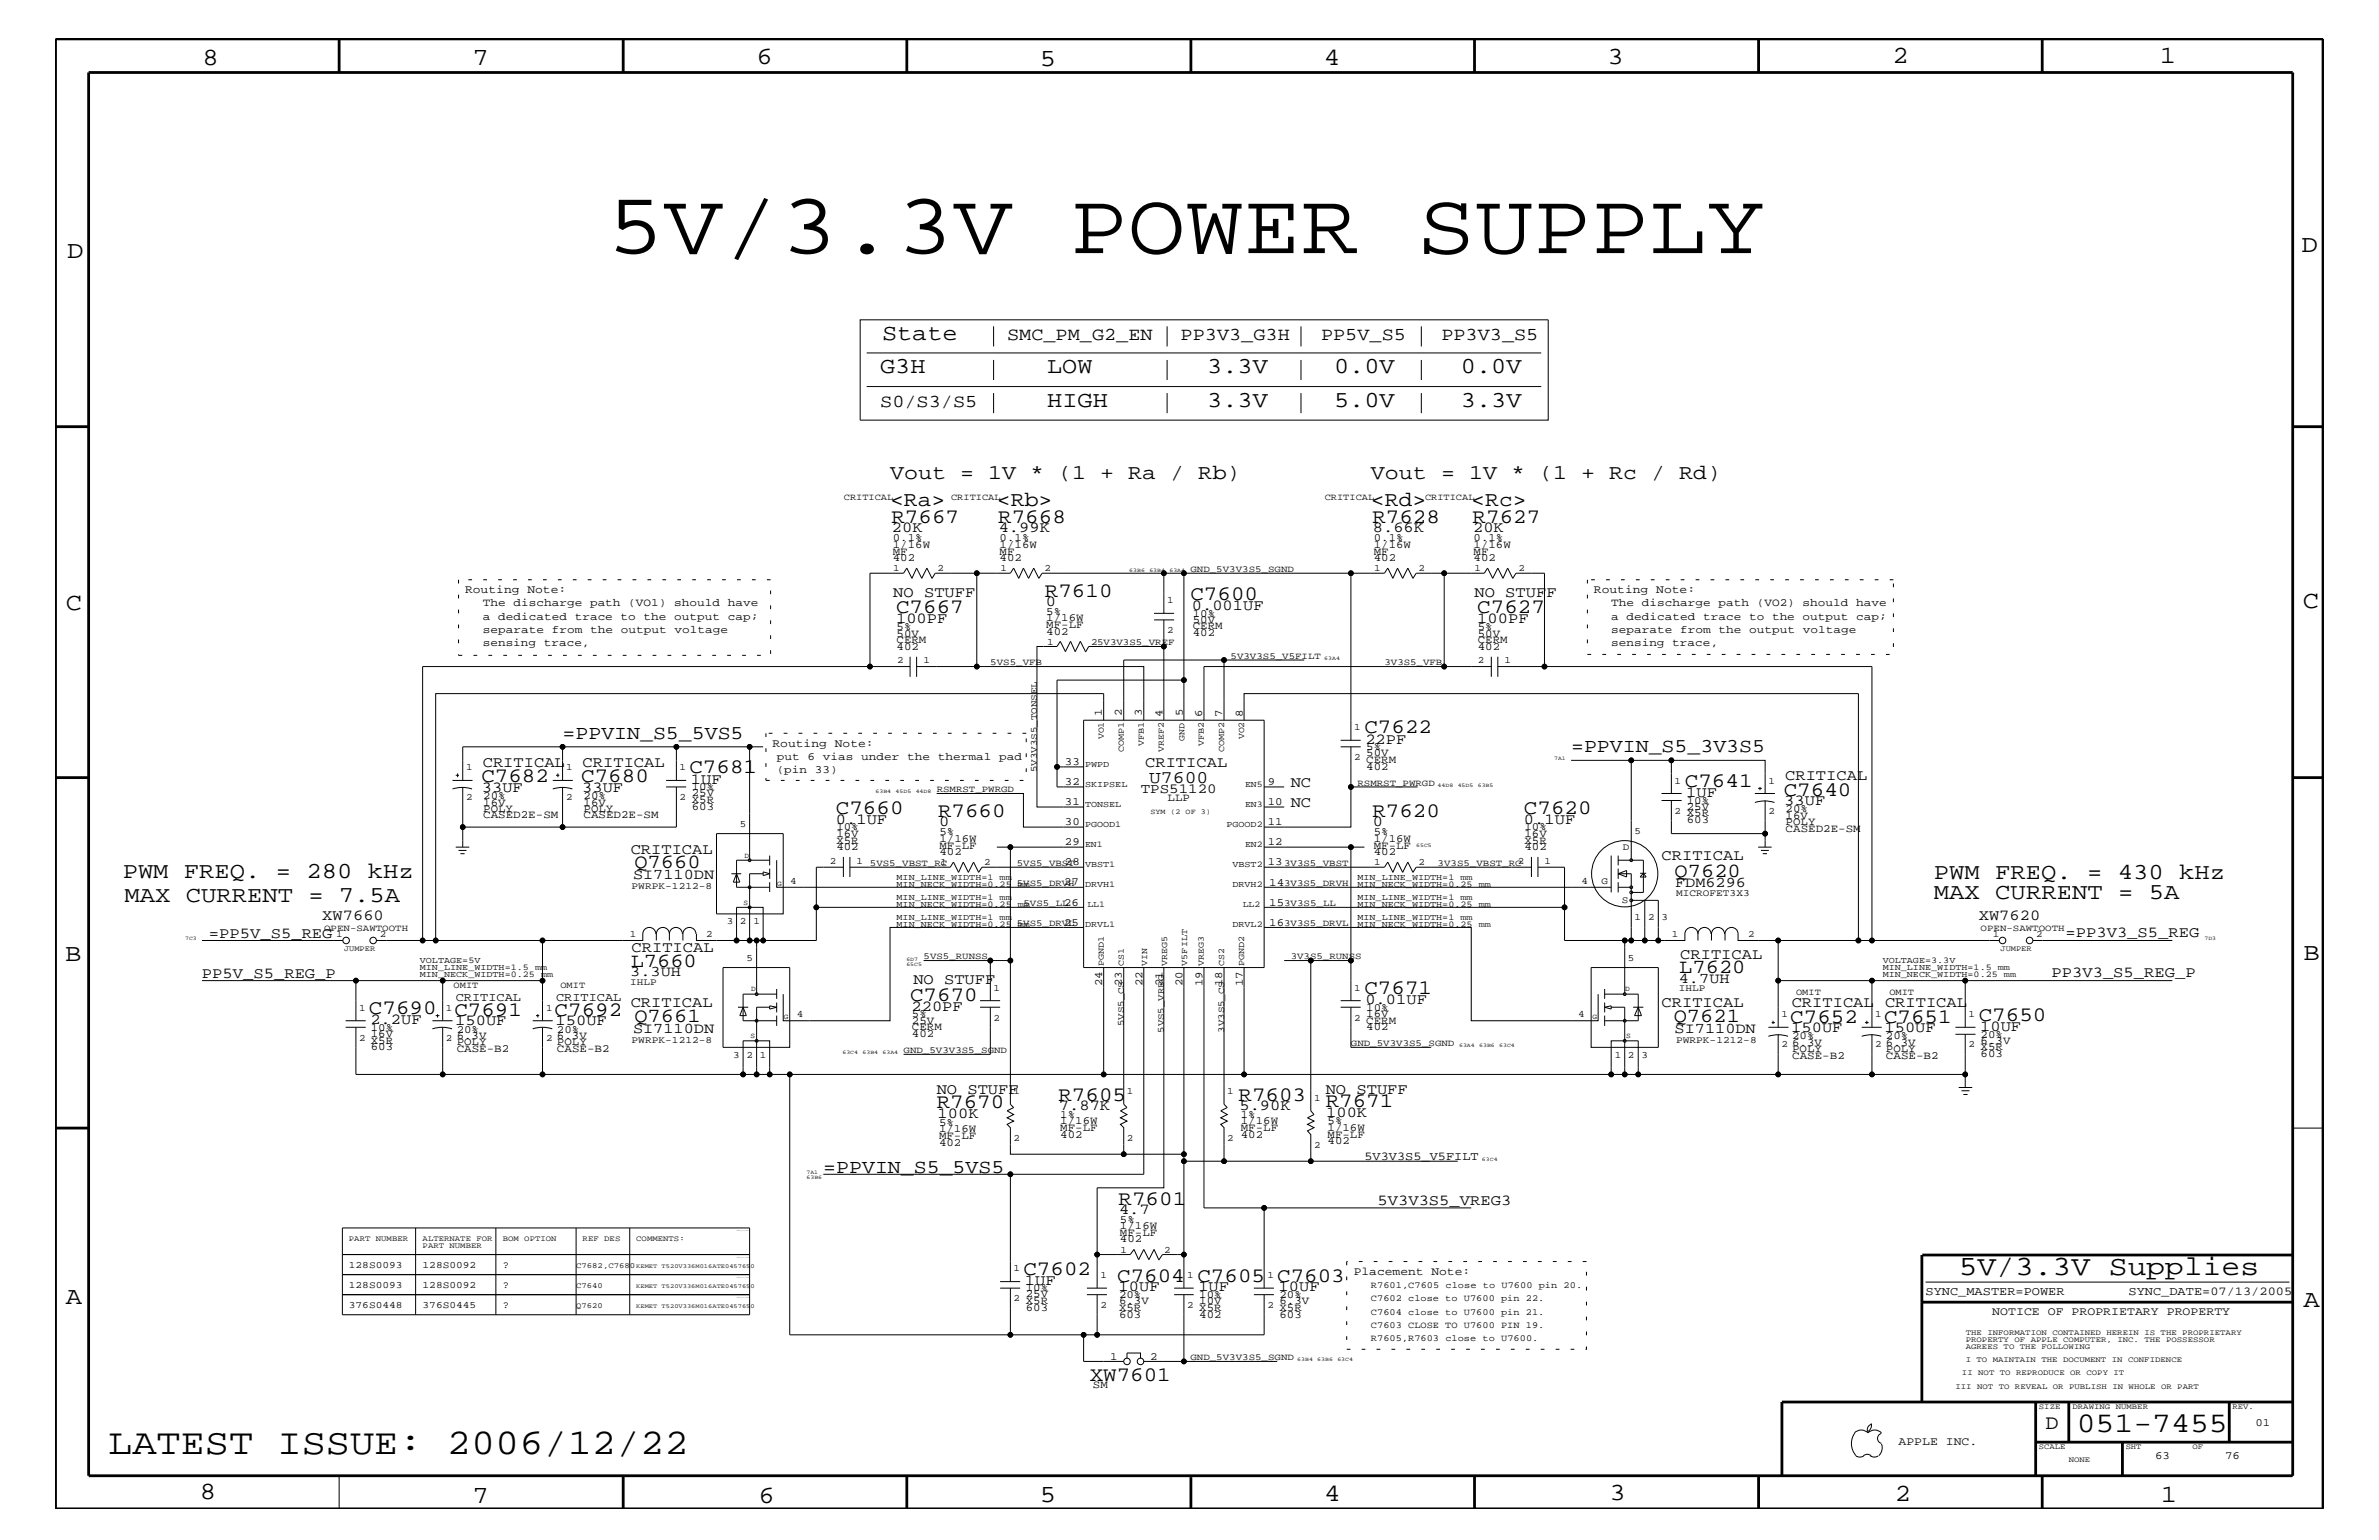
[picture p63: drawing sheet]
<svg xmlns="http://www.w3.org/2000/svg" width="432mm" height="279mm" viewBox="0 0 432 279" stroke-linecap="round" stroke-linejoin="round" font-family="sans-serif">
<defs><g id="words">
<text font-size="15.9" x="110.1" y="45.9">5V/3.3V POWER SUPPLY</text>
<text font-size="6.6" x="19.6" y="263.8">LATEST ISSUE: 2006/12/22</text>
<text font-size="5.2" x="376.9" y="259.9">051-7455</text>
<text font-size="5.1" x="355.5" y="231.3">5V/3.3V Supplies</text>
<g font-size="4.5">
<text x="36.7" y="11.7">8</text>
<text x="85.8" y="11.7">7</text>
<text x="137.3" y="11.5">6</text>
<text x="240.3" y="11.7">4</text>
<text x="291.8" y="11.5">3</text>
<text x="343.5" y="11.5">2</text>
<text x="392" y="11.5">1</text>
<text x="188.7" y="12.1">5</text>
<text x="12.2" y="46.8">D</text>
<text x="417.7" y="45.7">D</text>
<text x="11.9" y="110.6">C</text>
<text x="418" y="110.3">C</text>
<text x="11.9" y="174.3">B</text>
<text x="418.1" y="174.2">B</text>
<text x="11.9" y="236.7">A</text>
<text x="418.1" y="237.1">A</text>
<text x="36.2" y="271.9">8</text>
<text x="85.8" y="272.7">7</text>
<text x="137.7" y="272.7">6</text>
<text x="188.7" y="272.5">5</text>
<text x="240.4" y="272.3">4</text>
<text x="292.1" y="272.2">3</text>
<text x="343.9" y="272.3">2</text>
<text x="392.2" y="272.6">1</text>
</g>
<g font-size="4.1">
<text x="160.1" y="61.7">State</text>
<text x="159.8" y="67.7">G3H</text>
<text x="190.1" y="67.7">LOW</text>
<text x="219.1" y="67.7">3.3V</text>
<text x="242.1" y="67.7">0.0V</text>
<text x="265.2" y="67.7">0.0V</text>
<text x="190.1" y="73.8">HIGH</text>
<text x="219.1" y="73.8">3.3V</text>
<text x="242.1" y="73.8">5.0V</text>
<text x="265.2" y="73.8">3.3V</text>
<text x="22.3" y="159.4">PWM FREQ. = 280 kHz</text>
<text x="351" y="159.5">PWM FREQ. = 430 kHz</text>
<text x="22.6" y="163.7">MAX CURRENT = 7.5A</text>
<text x="351" y="163.2">MAX CURRENT = 5A</text>
</g>
<g font-size="3.8">
<text x="161.5" y="87">Vout = 1V * (1 + Ra / Rb)</text>
<text x="248.8" y="87">Vout = 1V * (1 + Rc / Rd)</text>
<text x="161.5" y="91.9">&lt;Ra&gt;</text>
<text x="180.9" y="91.9">&lt;Rb&gt;</text>
<text x="248.8" y="91.9">&lt;Rd&gt;</text>
<text x="267" y="91.9">&lt;Rc&gt;</text>
</g>
<g font-size="3.7">
<text x="161.8" y="94.9">R7667</text>
<text x="181.2" y="94.9">R7668</text>
<text x="249.1" y="94.9">R7628</text>
<text x="267.3" y="94.9">R7627</text>
<text x="162.6" y="111.3">C7667</text>
<text x="189.7" y="108.2">R7610</text>
<text x="216.1" y="108.8">C7600</text>
<text x="268.1" y="111.3">C7627</text>
<text x="247.6" y="133">C7622</text>
<text x="87.4" y="141.9">C7682</text>
<text x="105.5" y="141.9">C7680</text>
<text x="125.1" y="140.3">C7681</text>
<text x="305.8" y="142.8">C7641</text>
<text x="151.7" y="147.6">C7660</text>
<text x="170.3" y="148.2">R7660</text>
<text x="249.1" y="148.2">R7620</text>
<text x="276.6" y="147.6">C7620</text>
<text x="323.8" y="144.4">C7640</text>
<text x="67" y="184">C7690</text>
<text x="82.5" y="184.3">C7691</text>
<text x="100.7" y="184.3">C7692</text>
<text x="165.2" y="181.6">C7670</text>
<text x="247.6" y="180.4">C7671</text>
<text x="325" y="185.5">C7652</text>
<text x="342" y="185.5">C7651</text>
<text x="359.2" y="185.2">C7650</text>
<text x="170" y="201.1">R7670</text>
<text x="192.1" y="199.7">R7605</text>
<text x="224.8" y="199.7">R7603</text>
<text x="240.6" y="200.9">R7671</text>
<text x="203" y="218.6">R7601</text>
<text x="185.8" y="231.3">C7602</text>
<text x="202.8" y="232.5">C7604</text>
<text x="217.3" y="232.5">C7605</text>
<text x="231.8" y="232.5">C7603</text>
<text x="197.8" y="250.6">XW7601</text>
<text x="371.3" y="259.3">D</text>
</g>
<g font-size="3.6">
<text x="102.1" y="134.1">=PPVIN_S5_5VS5</text>
<text x="285.2" y="136.5">=PPVIN_S5_3V3S5</text>
<text x="115.1" y="157.4">Q7660</text>
<text x="304" y="159">Q7620</text>
<text x="114.5" y="175.4">L7660</text>
<text x="304.8" y="176.6">L7620</text>
<text x="115.1" y="185.4">Q7661</text>
<text x="303.8" y="185.4">Q7621</text>
<text x="149.4" y="212.9">=PPVIN_S5_5VS5</text>
</g>
<g font-size="3.3">
<text x="182.8" y="61.7">SMC_PM_G2_EN</text>
<text x="214.3" y="61.7">PP3V3_G3H</text>
<text x="239.8" y="61.7">PP5V_S5</text>
<text x="261.6" y="61.7">PP3V3_S5</text>
<text x="159.8" y="73.8">S0/S3/S5</text>
</g>
<text font-size="3.2" x="208.6" y="142">U7600</text>
<g font-size="2.8">
<text x="161.9" y="96.5">20K</text>
<text x="181.3" y="96.5">4.99K</text>
<text x="249.2" y="96.5">8.66K</text>
<text x="267.4" y="96.5">20K</text>
<text x="162.1" y="108.2">NO STUFF</text>
<text x="162.6" y="113.1">100PF</text>
<text x="189.8" y="109.9">0</text>
<text x="216.3" y="110.7">0.001UF</text>
<text x="267.6" y="108.2">NO STUFF</text>
<text x="268.1" y="113.1">100PF</text>
<text x="247.8" y="134.9">22PF</text>
<text x="87.5" y="143.6">33UF</text>
<text x="87.6" y="139.1">CRITICAL</text>
<text x="105.7" y="143.6">33UF</text>
<text x="105.7" y="139.1">CRITICAL</text>
<text x="125.4" y="142.2">1UF</text>
<text x="207.9" y="139.1">CRITICAL</text>
<text x="234.3" y="142.8">NC</text>
<text x="324" y="141.6">CRITICAL</text>
<text x="151.7" y="149.5">0.1UF</text>
<text x="170.4" y="149.9">0</text>
<text x="234.3" y="146.4">NC</text>
<text x="249.2" y="149.9">0</text>
<text x="276.6" y="149.5">0.1UF</text>
<text x="306.1" y="144.6">1UF</text>
<text x="323.8" y="146.1">33UF</text>
<text x="114.5" y="154.9">CRITICAL</text>
<text x="301.6" y="156.1">CRITICAL</text>
<text x="58.5" y="167">XW7660</text>
<text x="359.2" y="167">XW7620</text>
<text x="37.9" y="170.2">=PP5V_S5_REG</text>
<text x="114.6" y="172.7">CRITICAL</text>
<text x="305" y="173.9">CRITICAL</text>
<text x="374.9" y="170">=PP3V3_S5_REG</text>
<text x="36.7" y="177.4">PP5V_S5_REG_P</text>
<text x="165.8" y="178.5">NO STUFF</text>
<text x="372.4" y="177.3">PP3V3_S5_REG_P</text>
<text x="67.2" y="185.8">2.2UF</text>
<text x="114.5" y="182.7">CRITICAL</text>
<text x="165.4" y="183.4">220PF</text>
<text x="247.8" y="182.1">0.01UF</text>
<text x="301.6" y="182.7">CRITICAL</text>
<text x="325.2" y="182.7">CRITICAL</text>
<text x="342.1" y="182.7">CRITICAL</text>
<text x="82.6" y="186">150UF</text>
<text x="100.8" y="186">150UF</text>
<text x="325.1" y="187.2">150UF</text>
<text x="342.1" y="187.2">150UF</text>
<text x="359.4" y="187.1">10UF</text>
<text x="170" y="198.4">NO STUFF</text>
<text x="170.2" y="202.9">100K</text>
<text x="192.2" y="201.5">7.87K</text>
<text x="225" y="201.5">5.90K</text>
<text x="240.6" y="198.6">NO STUFF</text>
<text x="240.7" y="202.6">100K</text>
<text x="203.1" y="220.2">4.7</text>
<text x="250" y="218.6">5V3V3S5_VREG3</text>
<text x="186" y="233.1">1UF</text>
<text x="203" y="234.3">10UF</text>
<text x="217.5" y="234.3">1UF</text>
<text x="232.1" y="234.3">10UF</text>
</g>
<g font-size="2.7">
<text x="114.9" y="159.5">SI7110DN</text>
<text x="304" y="161">FDM6296</text>
<text x="114.4" y="177.1">3.3UH</text>
<text x="304.7" y="178.3">4.7UH</text>
<text x="114.9" y="187.5">SI7110DN</text>
<text x="304" y="187.5">SI7110DN</text>
</g>
<text font-size="2.5" x="207.1" y="143.9">TPS51120</text>
<g font-size="2.2">
<text x="82.7" y="181.6">CRITICAL</text>
<text x="100.9" y="181.6">CRITICAL</text>
<text x="247.6" y="210.4">5V3V3S5_V5FILT</text>
<text x="349.5" y="235">SYNC_MASTER=POWER</text>
<text x="386.3" y="235">SYNC_DATE=07/13/2005</text>
</g>
<g font-size="2.1">
<text x="84.4" y="107.6">Routing Note:</text>
<text x="289.3" y="107.6">Routing Note:</text>
<text x="140.2" y="135.5">Routing Note:</text>
<text x="245.7" y="231.3">Placement Note:</text>
<text x="361.6" y="238.6">NOTICE OF PROPRIETARY PROPERTY</text>
<text x="344.6" y="262.2">APPLE INC.</text>
</g>
<g font-size="2">
<text x="162.1" y="98.2">0.1%</text>
<text x="162.1" y="100.6">MF</text>
<text x="162.1" y="99.3">1/16W</text>
<text x="162.1" y="101.8">402</text>
<text x="181.4" y="98.2">0.1%</text>
<text x="181.4" y="100.6">MF</text>
<text x="181.4" y="99.3">1/16W</text>
<text x="181.4" y="101.8">402</text>
<text x="249.3" y="98.2">0.1%</text>
<text x="249.3" y="100.6">MF</text>
<text x="249.3" y="99.3">1/16W</text>
<text x="249.3" y="101.8">402</text>
<text x="267.5" y="98.2">0.1%</text>
<text x="267.5" y="100.6">MF</text>
<text x="267.5" y="99.3">1/16W</text>
<text x="267.5" y="101.8">402</text>
<text x="87.6" y="112.5">a dedicated trace to the output cap;</text>
<text x="87.6" y="110">The discharge path (VO1) should have</text>
<text x="189.9" y="113.9">MF-LF</text>
<text x="189.9" y="111.5">5%</text>
<text x="189.9" y="112.7">1/16W</text>
<text x="216.5" y="111.9">10%</text>
<text x="216.5" y="113">50V</text>
<text x="292.4" y="110">The discharge path (VO2) should have</text>
<text x="292.4" y="112.5">a dedicated trace to the output cap;</text>
<text x="87.6" y="117.3">sensing trace,</text>
<text x="87.6" y="114.9">separate from the output voltage</text>
<text x="162.7" y="116.7">CERM</text>
<text x="162.7" y="115.5">50V</text>
<text x="162.7" y="117.9">402</text>
<text x="162.7" y="114.3">5%</text>
<text x="189.9" y="115.2">402</text>
<text x="216.5" y="114.2">CERM</text>
<text x="216.5" y="115.3">402</text>
<text x="268.2" y="115.5">50V</text>
<text x="268.2" y="114.3">5%</text>
<text x="268.2" y="116.7">CERM</text>
<text x="268.2" y="117.9">402</text>
<text x="292.4" y="114.9">separate from the output voltage</text>
<text x="292.4" y="117.3">sensing trace,</text>
<text x="200" y="129.9" transform="rotate(-90 200 129.9)">1</text>
<text x="203.6" y="129.9" transform="rotate(-90 203.6 129.9)">2</text>
<text x="207.3" y="129.9" transform="rotate(-90 207.3 129.9)">3</text>
<text x="211" y="130.1" transform="rotate(-90 211 130.1)">4</text>
<text x="214.7" y="130" transform="rotate(-90 214.7 130)">5</text>
<text x="218.2" y="130.1" transform="rotate(-90 218.2 130.1)">6</text>
<text x="221.8" y="130.1" transform="rotate(-90 221.8 130.1)">7</text>
<text x="225.6" y="130.1" transform="rotate(-90 225.6 130.1)">8</text>
<text x="141" y="138">put 6 vias under the thermal pad</text>
<text x="248" y="136.1">5%</text>
<text x="248" y="137.2">50V</text>
<text x="125.6" y="143.4">10%</text>
<text x="141" y="140.3">(pin 33)</text>
<text x="193.3" y="142.4">32</text>
<text x="193.3" y="138.9">33</text>
<text x="230.1" y="142.4">9</text>
<text x="248" y="138.4">CERM</text>
<text x="248" y="139.6">402</text>
<text x="87.7" y="148.4">CASED2E-SM</text>
<text x="87.7" y="147.3">POLY</text>
<text x="87.7" y="146.2">16V</text>
<text x="87.7" y="145">20%</text>
<text x="105.9" y="148.4">CASED2E-SM</text>
<text x="105.9" y="147.3">POLY</text>
<text x="105.9" y="146.2">16V</text>
<text x="105.9" y="145">20%</text>
<text x="125.6" y="145.7">X5R</text>
<text x="125.6" y="144.5">25V</text>
<text x="125.6" y="146.9">603</text>
<text x="193.3" y="149.7">30</text>
<text x="193.3" y="146.1">31</text>
<text x="211.9" y="145.4">LLP</text>
<text x="230.1" y="149.7">11</text>
<text x="230.1" y="146.1">10</text>
<text x="306.2" y="145.8">10%</text>
<text x="306.2" y="148.1">X5R</text>
<text x="306.2" y="146.9">25V</text>
<text x="306.2" y="149.3">603</text>
<text x="324.1" y="149.7">POLY</text>
<text x="324.1" y="147.3">20%</text>
<text x="324.1" y="148.6">16V</text>
<text x="151.8" y="154.3">402</text>
<text x="151.8" y="153.1">X5R</text>
<text x="151.8" y="150.7">10%</text>
<text x="151.8" y="151.8">16V</text>
<text x="170.5" y="152.7">1/16W</text>
<text x="170.5" y="154">MF-LF</text>
<text x="170.5" y="151.5">5%</text>
<text x="170.5" y="155.1">402</text>
<text x="193.3" y="153.4">29</text>
<text x="230.1" y="153.4">12</text>
<text x="249.3" y="151.5">5%</text>
<text x="249.3" y="155.1">402</text>
<text x="249.3" y="152.7">1/16W</text>
<text x="249.3" y="154">MF-LF</text>
<text x="276.7" y="153.1">X5R</text>
<text x="276.7" y="154.3">402</text>
<text x="276.7" y="150.7">10%</text>
<text x="276.7" y="151.8">16V</text>
<text x="324.1" y="150.9">CASED2E-SM</text>
<text x="193.1" y="160.6">27</text>
<text x="193.3" y="157">28</text>
<text x="230.1" y="157">13</text>
<text x="230.4" y="160.7">14</text>
<text x="193.1" y="164.4">26</text>
<text x="230.4" y="164.4">15</text>
<text x="193.1" y="168">25</text>
<text x="230.4" y="168">16</text>
<text x="200.1" y="178.9" transform="rotate(-90 200.1 178.9)">24</text>
<text x="203.6" y="178.9" transform="rotate(-90 203.6 178.9)">23</text>
<text x="207.3" y="178.9" transform="rotate(-90 207.3 178.9)">22</text>
<text x="211" y="178.9" transform="rotate(-90 211 178.9)">21</text>
<text x="214.6" y="178.9" transform="rotate(-90 214.6 178.9)">20</text>
<text x="218.3" y="178.9" transform="rotate(-90 218.3 178.9)">19</text>
<text x="221.8" y="178.9" transform="rotate(-90 221.8 178.9)">18</text>
<text x="225.6" y="178.9" transform="rotate(-90 225.6 178.9)">17</text>
<text x="165.5" y="184.6">5%</text>
<text x="165.5" y="185.7">25V</text>
<text x="248" y="185.7">CERM</text>
<text x="248" y="184.5">16V</text>
<text x="248" y="183.4">10%</text>
<text x="67.3" y="187.1">10%</text>
<text x="67.3" y="188.1">16V</text>
<text x="67.3" y="190.5">603</text>
<text x="67.3" y="189.3">X5R</text>
<text x="82.9" y="190.9">CASE-B2</text>
<text x="82.9" y="189.7">POLY</text>
<text x="82.9" y="188.6">6.3V</text>
<text x="82.9" y="187.4">20%</text>
<text x="101.1" y="188.6">6.3V</text>
<text x="101.1" y="189.7">POLY</text>
<text x="101.1" y="187.4">20%</text>
<text x="101.1" y="190.9">CASE-B2</text>
<text x="165.5" y="186.9">CERM</text>
<text x="165.5" y="188.1">402</text>
<text x="248" y="186.9">402</text>
<text x="325.3" y="188.6">20%</text>
<text x="325.3" y="189.9">6.3V</text>
<text x="325.3" y="190.9">POLY</text>
<text x="342.3" y="188.6">20%</text>
<text x="342.3" y="190.9">POLY</text>
<text x="342.3" y="189.9">6.3V</text>
<text x="359.5" y="191.7">603</text>
<text x="359.5" y="190.5">X5R</text>
<text x="359.5" y="189.3">6.3V</text>
<text x="359.5" y="188.2">20%</text>
<text x="325.3" y="192.1">CASE-B2</text>
<text x="342.3" y="192.1">CASE-B2</text>
<text x="192.4" y="202.8">1%</text>
<text x="192.4" y="204">1/16W</text>
<text x="225.2" y="202.8">1%</text>
<text x="225.2" y="204">1/16W</text>
<text x="241" y="204">5%</text>
<text x="170.4" y="206.7">MF-LF</text>
<text x="170.4" y="205.4">1/16W</text>
<text x="170.4" y="204.2">5%</text>
<text x="170.4" y="207.9">402</text>
<text x="192.4" y="205.2">MF-LF</text>
<text x="192.4" y="206.4">402</text>
<text x="225.2" y="205.2">MF-LF</text>
<text x="225.2" y="206.4">402</text>
<text x="241" y="206.4">MF-LF</text>
<text x="241" y="205.2">1/16W</text>
<text x="241" y="207.6">402</text>
<text x="203.3" y="221.9">5%</text>
<text x="203.3" y="223">1/16W</text>
<text x="203.3" y="224.2">MF-LF</text>
<text x="203.3" y="225.4">402</text>
<text x="186.2" y="237.9">603</text>
<text x="186.2" y="236.6">X5R</text>
<text x="186.2" y="234.3">10%</text>
<text x="186.2" y="235.4">25V</text>
<text x="203.1" y="237.9">X5R</text>
<text x="203.1" y="239">603</text>
<text x="203.1" y="235.5">20%</text>
<text x="203.1" y="236.6">6.3V</text>
<text x="217.7" y="239">402</text>
<text x="217.7" y="235.5">10%</text>
<text x="217.7" y="236.6">10V</text>
<text x="217.7" y="237.9">X5R</text>
<text x="232.2" y="235.5">20%</text>
<text x="232.2" y="239">603</text>
<text x="232.2" y="237.9">X5R</text>
<text x="232.2" y="236.6">6.3V</text>
<text x="198.4" y="251.9">SM</text>
<text x="201.5" y="246.7">1</text>
<text x="208.8" y="246.7">2</text>
<text x="409.4" y="258.7">01</text>
<text x="391.2" y="264.7">63</text>
<text x="403.9" y="264.7">76</text>
</g>
<g font-size="1.8">
<text x="162.1" y="103.7">1</text>
<text x="170.2" y="103.7">2</text>
<text x="181.6" y="103.7">1</text>
<text x="189.6" y="103.7">2</text>
<text x="249.4" y="103.7">1</text>
<text x="257.5" y="103.7">2</text>
<text x="267.6" y="103.7">1</text>
<text x="275.6" y="103.7">2</text>
<text x="211.8" y="109.4">1</text>
<text x="190.1" y="117">1</text>
<text x="198" y="117">25V3V3S5_VREF</text>
<text x="211.8" y="114.9">2</text>
<text x="162.8" y="120.3">2</text>
<text x="167.6" y="120.3">1</text>
<text x="268.2" y="120.3">2</text>
<text x="273" y="120.3">1</text>
<text x="245.8" y="132.4">1</text>
<text x="245.8" y="138">2</text>
<text x="84.6" y="139.7">1</text>
<text x="102.8" y="139.7">1</text>
<text x="123.4" y="139.7">1</text>
<text x="304" y="142.2">1</text>
<text x="321" y="142.2">1</text>
<text x="84.6" y="145.2">2</text>
<text x="102.8" y="145.2">2</text>
<text x="123.4" y="145.2">2</text>
<text x="304" y="147.6">2</text>
<text x="321" y="147.6">2</text>
<text x="134.3" y="150.1">5</text>
<text x="294.6" y="154.2">D</text>
<text x="296.7" y="151.2">5</text>
<text x="114.6" y="161.3">PWRPK-1212-8</text>
<text x="143.4" y="160.4">4</text>
<text x="150.6" y="156.7">2</text>
<text x="155.4" y="156.7">1</text>
<text x="170.7" y="157">1</text>
<text x="178.6" y="157">2</text>
<text x="249.4" y="157">1</text>
<text x="257.5" y="157">2</text>
<text x="280.3" y="156.7">1</text>
<text x="287" y="160.4">4</text>
<text x="290.7" y="160.4">G</text>
<text x="131.9" y="167.7">3</text>
<text x="134.3" y="167.7">2</text>
<text x="136.7" y="167.7">1</text>
<text x="294.4" y="163.9">S</text>
<text x="296.7" y="167">1</text>
<text x="299.1" y="167">2</text>
<text x="301.6" y="167">3</text>
<text x="304.2" y="162.5">MICROFET3X3</text>
<text x="61" y="170">1</text>
<text x="68.9" y="170">2</text>
<text x="114.3" y="170">1</text>
<text x="128.2" y="170">2</text>
<text x="303.4" y="170">1</text>
<text x="317.3" y="170">2</text>
<text x="361.7" y="170">1</text>
<text x="369.6" y="170">2</text>
<text x="114.4" y="178.7">IHLP</text>
<text x="135.5" y="174.3">5</text>
<text x="180.3" y="179.8">1</text>
<text x="245.8" y="179.8">1</text>
<text x="295.5" y="174.3">5</text>
<text x="304.7" y="179.9">IHLP</text>
<text x="65.2" y="183.4">1</text>
<text x="80.9" y="183.4">1</text>
<text x="99.1" y="183.4">1</text>
<text x="144.6" y="184.6">4</text>
<text x="180.3" y="185.2">2</text>
<text x="245.8" y="185.2">2</text>
<text x="286.4" y="184.6">4</text>
<text x="323.3" y="184.6">1</text>
<text x="340.4" y="184.6">1</text>
<text x="357.3" y="184.6">1</text>
<text x="65.2" y="188.8">2</text>
<text x="80.9" y="188.8">2</text>
<text x="99.1" y="188.8">2</text>
<text x="114.6" y="189.2">PWRPK-1212-8</text>
<text x="133.1" y="191.9">3</text>
<text x="135.5" y="191.9">2</text>
<text x="137.9" y="191.9">1</text>
<text x="293.1" y="191.9">1 2</text>
<text x="297.9" y="191.9">3</text>
<text x="304.2" y="189.2">PWRPK-1212-8</text>
<text x="323.3" y="190">2</text>
<text x="340.4" y="190">2</text>
<text x="357.3" y="190">2</text>
<text x="184" y="198.6">1</text>
<text x="204.6" y="198.6">1</text>
<text x="222.8" y="198.6">1</text>
<text x="238.5" y="199.8">1</text>
<text x="184" y="207">2</text>
<text x="204.6" y="207">2</text>
<text x="222.8" y="207">2</text>
<text x="238.5" y="208.2">2</text>
<text x="203.4" y="227.3">1</text>
<text x="211.3" y="227.3">2</text>
<text x="63.3" y="230.1">128S0093</text>
<text x="63.3" y="233.7">128S0093</text>
<text x="76.7" y="230.1">128S0092</text>
<text x="76.7" y="233.7">128S0092</text>
<text x="91.3" y="230.1">?</text>
<text x="91.3" y="233.7">?</text>
<text x="184" y="230.7">1</text>
<text x="199.7" y="231.8">1</text>
<text x="215.5" y="231.8">1</text>
<text x="230" y="231.8">1</text>
<text x="63.3" y="237.3">376S0448</text>
<text x="76.7" y="237.3">376S0445</text>
<text x="91.3" y="237.3">?</text>
<text x="184" y="236.1">2</text>
<text x="199.7" y="237.3">2</text>
<text x="215.5" y="237.3">2</text>
<text x="230" y="237.3">2</text>
</g>
<g font-size="1.7">
<text x="153.2" y="90.7">CRITICAL</text>
<text x="172.6" y="90.7">CRITICAL</text>
<text x="240.5" y="90.7">CRITICAL</text>
<text x="258.7" y="90.7">CRITICAL</text>
<text x="216.1" y="103.7">GND_5V3V3S5_SGND</text>
<text x="223.4" y="119.5">5V3V3S5_V5FILT</text>
<text x="179.7" y="120.7">5VS5_VFB</text>
<text x="251.3" y="120.7">3V3S5_VFB</text>
<text x="170" y="143.7">RSMRST_PWRGD</text>
<text x="188.2" y="140.1" transform="rotate(-90 188.2 140.1)">5V3V3S5_TONSEL</text>
<text x="246.4" y="142.5">RSMRST_PWRGD</text>
<text x="157.9" y="157.1">5VS5_VBST_RC</text>
<text x="184.6" y="160.7">5VS5_DRVH</text>
<text x="184.6" y="157.1">5VS5_VBST</text>
<text x="233.1" y="157.1">3V3S5_VBST</text>
<text x="233.1" y="160.7">3V3S5_DRVH</text>
<text x="260.9" y="157.1">3V3S5_VBST_RC2</text>
<text x="185.8" y="164.4">5VS5_LL</text>
<text x="233.1" y="164.4">3V3S5_LL</text>
<text x="58.8" y="168.9">OPEN-SAWTOOTH</text>
<text x="184.6" y="168">5VS5_DRVL</text>
<text x="233.1" y="168">3V3S5_DRVL</text>
<text x="359.5" y="168.9">OPEN-SAWTOOTH</text>
<text x="82.3" y="179.3">OMIT</text>
<text x="101.7" y="179.3">OMIT</text>
<text x="167.6" y="174">5VS5_RUNSS</text>
<text x="234.3" y="174">3V3S5_RUNSS</text>
<text x="326" y="180.5">OMIT</text>
<text x="342.9" y="180.5">OMIT</text>
<text x="164" y="191">GND_5V3V3S5_SGND</text>
<text x="204" y="186.2" transform="rotate(-90 204 186.2)">5VS5_CS</text>
<text x="211.2" y="187.4" transform="rotate(-90 211.2 187.4)">5VS5_VREG</text>
<text x="222.2" y="187.4" transform="rotate(-90 222.2 187.4)">3V3S5_CS</text>
<text x="245.2" y="189.9">GND_5V3V3S5_SGND</text>
<text x="248.8" y="233.7">R7601,C7605 close to U7600 pin 20.</text>
<text x="248.8" y="236.1">C7602 close to U7600 pin 22.</text>
<text x="248.8" y="238.5">C7604 close to U7600 pin 21.</text>
<text x="248.8" y="241">C7603 CLOSE TO U7600 PIN 19.</text>
<text x="248.8" y="243.4">R7605,R7603 close to U7600.</text>
<text x="216.1" y="246.7">GND_5V3V3S5_SGND</text>
</g>
<g font-size="1.6">
<text x="200.3" y="134.1" transform="rotate(-90 200.3 134.1)">VO1</text>
<text x="204" y="136.4" transform="rotate(-90 204 136.4)">COMP1</text>
<text x="207.6" y="135.3" transform="rotate(-90 207.6 135.3)">VFB1</text>
<text x="211.2" y="136.4" transform="rotate(-90 211.2 136.4)">VREF2</text>
<text x="215" y="134.4" transform="rotate(-90 215 134.4)">GND</text>
<text x="218.5" y="135.3" transform="rotate(-90 218.5 135.3)">VFB2</text>
<text x="222.2" y="136.4" transform="rotate(-90 222.2 136.4)">COMP2</text>
<text x="225.8" y="134.1" transform="rotate(-90 225.8 134.1)">VO2</text>
<text x="196.9" y="142.8">SKIPSEL</text>
<text x="196.9" y="139.1">PWPD</text>
<text x="226" y="142.8">EN5</text>
<text x="196.9" y="146.4">TONSEL</text>
<text x="226" y="146.4">EN3</text>
<text x="196.9" y="153.7">EN1</text>
<text x="196.9" y="150.1">PGOOD1</text>
<text x="222.6" y="150.1">PGOOD2</text>
<text x="226" y="153.7">EN2</text>
<text x="162.7" y="161">MIN_NECK_WIDTH=0.25 mm</text>
<text x="162.7" y="159.7">MIN_LINE_WIDTH=1 mm</text>
<text x="196.9" y="161">DRVH1</text>
<text x="196.9" y="157.3">VBST1</text>
<text x="223.7" y="161">DRVH2</text>
<text x="223.7" y="157.3">VBST2</text>
<text x="246.4" y="159.7">MIN_LINE_WIDTH=1 mm</text>
<text x="246.4" y="161">MIN_NECK_WIDTH=0.25 mm</text>
<text x="162.7" y="167">MIN_LINE_WIDTH=1 mm</text>
<text x="162.7" y="164.6">MIN_NECK_WIDTH=0.25 mm</text>
<text x="162.7" y="163.4">MIN_LINE_WIDTH=1 mm</text>
<text x="197.4" y="164.6">LL1</text>
<text x="225.6" y="164.6">LL2</text>
<text x="246.4" y="164.6">MIN_NECK_WIDTH=0.25 mm</text>
<text x="246.4" y="163.4">MIN_LINE_WIDTH=1 mm</text>
<text x="246.4" y="167">MIN_LINE_WIDTH=1 mm</text>
<text x="162.7" y="168.3">MIN_NECK_WIDTH=0.25 mm</text>
<text x="196.9" y="168.3">DRVL1</text>
<text x="223.7" y="168.3">DRVL2</text>
<text x="246.4" y="168.3">MIN_NECK_WIDTH=0.25 mm</text>
<text x="76.2" y="176">MIN_LINE_WIDTH=1.5 mm</text>
<text x="76.2" y="174.8">VOLTAGE=5V</text>
<text x="76.2" y="177.2">MIN_NECK_WIDTH=0.25 mm</text>
<text x="200.3" y="175.3" transform="rotate(-90 200.3 175.3)">PGND1</text>
<text x="204" y="175.3" transform="rotate(-90 204 175.3)">CS1</text>
<text x="208.2" y="175.2" transform="rotate(-90 208.2 175.2)">VIN</text>
<text x="211.8" y="175.3" transform="rotate(-90 211.8 175.3)">VREG5</text>
<text x="215.5" y="175.2" transform="rotate(-90 215.5 175.2)">V5FILT</text>
<text x="218.5" y="175.3" transform="rotate(-90 218.5 175.3)">VREG3</text>
<text x="222.2" y="175.3" transform="rotate(-90 222.2 175.3)">CS2</text>
<text x="225.8" y="175.3" transform="rotate(-90 225.8 175.3)">PGND2</text>
<text x="341.7" y="177.2">MIN_NECK_WIDTH=0.25 mm</text>
<text x="341.7" y="176">MIN_LINE_WIDTH=1.5 mm</text>
<text x="341.7" y="174.8">VOLTAGE=3.3V</text>
</g>
<g font-size="1.4">
<text x="208.8" y="147.6">SYM (2 OF 3)</text>
<text x="135.1" y="155.6">D</text>
<text x="141.1" y="160.7">G</text>
<text x="135" y="164.1">S</text>
<text x="62.4" y="172.6">JUMPER</text>
<text x="363.1" y="172.6">JUMPER</text>
<text x="136.3" y="179.9">D</text>
<text x="295" y="179.9">D</text>
<text x="142.2" y="184.9">G</text>
<text x="289.1" y="184.9">G</text>
<text x="136.2" y="188.3">S</text>
<text x="295.1" y="188.3">S</text>
<text x="63.3" y="225.2">PART NUMBER</text>
<text x="76.7" y="226.4">PART NUMBER</text>
<text x="76.7" y="225.2">ALTERNATE FOR</text>
<text x="91.3" y="225.2">BOM OPTION</text>
<text x="105.7" y="225.2">REF DES</text>
<text x="115.5" y="225.2">COMMENTS:</text>
<text x="104.6" y="230.1">C7682,C7680</text>
<text x="104.6" y="233.7">C7640</text>
<text x="104.6" y="237.3">Q7620</text>
<text x="356.8" y="242.3">THE INFORMATION CONTAINED HEREIN IS THE PROPRIETARY</text>
<text x="356.8" y="243.5">PROPERTY OF APPLE COMPUTER, INC. THE POSSESSOR</text>
<text x="356.8" y="244.7">AGREES TO THE FOLLOWING</text>
<text x="354.9" y="252">III NOT TO REVEAL OR PUBLISH IN WHOLE OR PART</text>
<text x="356.1" y="249.5">II NOT TO REPRODUCE OR COPY IT</text>
<text x="356.8" y="247.1">I TO MAINTAIN THE DOCUMENT IN CONFIDENCE</text>
<text x="370.1" y="255.6">SIZE</text>
<text x="376.2" y="255.6">DRAWING NUMBER</text>
<text x="405.2" y="255.6">REV.</text>
<text x="370.1" y="262.9">SCALE</text>
<text x="385.8" y="262.9">SHT</text>
<text x="397.9" y="262.9">OF</text>
<text x="375.5" y="265.3">NONE</text>
</g>
<g font-size="1.1">
<text x="115.5" y="230.1">KEMET T520V336M016ATE0457650</text>
<text x="115.5" y="233.7">KEMET T520V336M016ATE0457650</text>
<text x="115.5" y="237.3">KEMET T520V336M016ATE0457650</text>
</g>
<g font-size="1">
<text x="205" y="103.7">63B6</text>
<text x="208.6" y="103.7">63B4</text>
<text x="212.3" y="103.7">63A4</text>
<text x="240.4" y="119.7">63A4</text>
<text x="282.1" y="138">7A1</text>
<text x="158.9" y="144">63B4</text>
<text x="162.6" y="144">45D5</text>
<text x="166.2" y="144">44D8</text>
<text x="260.9" y="142.8">44D8</text>
<text x="264.6" y="142.8">45D5</text>
<text x="268.2" y="142.8">63B5</text>
<text x="257" y="153.7">65C5</text>
<text x="33.6" y="170.6">7C3</text>
<text x="400.1" y="170.6">7D3</text>
<text x="164.5" y="175.2">65C5</text>
<text x="164.5" y="174.3">6D7</text>
<text x="152.9" y="191.3">63C4</text>
<text x="156.5" y="191.3">63B4</text>
<text x="160.2" y="191.3">63A4</text>
<text x="264.8" y="190">63A4</text>
<text x="268.5" y="190">63B6</text>
<text x="272.1" y="190">63C4</text>
<text x="146.4" y="214">63B6</text>
<text x="146.4" y="213">7A1</text>
<text x="269" y="210.7">63C4</text>
<text x="235.5" y="247">63B4</text>
<text x="239.1" y="247">63B6</text>
<text x="242.7" y="247">63C4</text>
</g>
</g></defs>
<g fill="none" stroke="#000" stroke-width=".18">
<path d="M156.1 58h124.9v18.2h-124.9zM180.3 59.2v3.7M211.8 59.2v3.7M236.1 59.2v3.7M258 59.2v3.7M157.3 64h122.4M157.3 70.1h122.4M180.3 65.3v3.6M180.3 71.3v3.7M211.8 65.3v3.6M211.8 71.3v3.7M236.1 65.3v3.6"/>
<path d="M236.1 71.3v3.7M258 65.3v3.6M258 71.3v3.7M165.2 119.2v3.6M166.4 119.2v3.6M177.3 104v16.9h-10.9M197 118.2l-.9-1.8-.9 1.8-.9-1.8-.9 1.8-1-1.8-.5 .9h-3.7v29.1h8.5M209.5 112.5h3.6M209.5 111.3h3.6M211.2 104v7.3M211.2 112.5v18.2M211.2 117.3h-13.6l-.6 1"/>
<path d="M214.9 104v19.4M222.2 119.7h14.5M245.2 104h-56.1l-.5 .9-1-1.8-.9 1.8-.9-1.8-.9 1.8-.9-1.8-.6 .9h-13.6l-.6 .9-1-1.8-.9 1.8-.9-1.8-.9 1.8-.9-1.8-.6 .9h-6.1v16.9h7.3M262.1 104v16.9M270.7 119.2v3.6M271.9 119.2v3.6M102.1 135.5h-18.1v6.1M122.8 135.5h-20.7v6.1M136.1 135.5h-13.3v6.1M138.5 135.5h-2.4v20.6M157.9 120.9h-81.2v49.7h2.4M177.3 120.9h30.3v9.8"/>
<path d="M191.9 139.1v3.7h4.8M196.7 130.7h32.7v44.8h-32.7zM200.3 130.7v-4.9h-121.2v44.8h19.4M204 130.7v-11h18.2v11M214.9 130.7v-7.3h-23v15.7h4.8M225.8 130.7v-4.9h111.5v44.8h25.6M243.3 135.5h3.7M243.3 134.3h3.7M245.2 135.5v7.3h12.1M270.7 120.9h-52.2v9.8M271.9 120.9h67.9v49.7M280.3 120.9v-16.9h-5.1l-.6 .9-1-1.8-.8 1.8-.9-1.8-1 1.8-.9-1.8-.6 .9h-12.4l-.5 .9-1-1.8-.9 1.8-.9-1.8-.9 1.8-.9-1.8-.6 .9h-6.1v30.3"/>
<path d="M285.2 138h10.9v18.1M296.1 138h7.3M82.1 143.1a5.8 5.8 0 0 1 3.6 0M82.1 141.6h3.7M82.7 153.7h2.5M82.7 140.7h.6M83.1 140.3v.7M83.2 154.3h1.5M83.6 154.9h.7M84 142.8v10.9M100.3 143.1a5.8 5.8 0 0 1 3.6 0M100.3 141.6h3.7"/>
<path d="M100.9 140.7h.6M101.3 140.3v.7M102.1 142.8v7.3M120.9 142.8h3.6M120.9 141.6h3.6M122.8 142.8v7.3h-38.8M130 151.2h12.2v14.6h-12.2zM132.8 158.5h1.7M133.7 158.5l.6 1.5h-1.2zM138.5 158.5h-2.4v12.1h1.2M138.5 158.2l1.2 .3-1.2 .4zM139.7 156.1h-6v4.9h6"/>
<path d="M139.7 155.2v1.8M139.7 157.6v1.9M141 156.1v4.9h55.7M153.1 157.3h-4.9v13.3h-9.7M153.1 155.5v3.6M154.3 157.3h18.2l.6-.9 .9 1.9 .8-1.9 1 1.9 .9-1.9 .9 1.9 .6-1h18.5M154.3 155.5v3.6M170 144h15.8v6.1h10.9M180.9 153.7h15.8M183.4 153.7v46.6l.6 .6-1.2 .6 1.2 .7-1.2 .6 1.2 .6-1.2 .6 .6 .6v4.8h20.6M229.4 157.3h21.9l.6-.9 .9 1.9 .9-1.9 .9 1.9 .9-1.9 1 1.9 .5-1h21M229.4 153.7h18.3"/>
<path d="M229.4 146.4h3.7M229.4 142.8h3.7M245.2 142.8v7.3h-15.8M245.2 153.7v27.9M278 155.5v3.6M279.1 155.5v3.6M279.1 157.3h4.9v7.3M292.4 155.2v6.7M293.7 158.5h2.4v12.1h2.4M293.7 156.1h4.6v5.8h-2.2M293.7 158.5l1.5-.6v1.2zM293.7 155.2v1.8"/>
<path d="M293.7 157.6v1.9M297.7 158.4h1.1M298.3 158.4l.5 .7h-1.1zM301.6 144h3.6M301.6 145.2h3.6M303.4 145.2v6h17v2.5M303.4 144v-6h17v6M318.5 145.6a5.8 5.8 0 0 1 3.6 0M318.5 144h3.7M319.1 153.7h2.5M319.1 143h.7M319.4 142.8v.6"/>
<path d="M319.6 154.3h1.5M320 154.9h.7M320.4 145.2v6M36.7 170.6h25.5M36.7 177.9h27.9M68.3 170.6h8.4M80.3 177.9h18.2v7.3M98.5 170.6v7.3M119 169.4a1.19 1.19 0 0 0-1.1-1.1 1.19 1.19 0 0 0-1.2 1.1v1.2h-18.2M121.5 169.4a1.19 1.19 0 0 1 1.2-1.1 1.19 1.19 0 0 1 1.2 1.1M121.5 169.4a1.19 1.19 0 0 0-1.2-1.1 1.19 1.19 0 0 0-1.2 1.1v1.2M121.5 169.4v1.2"/>
<path d="M126.3 169.4a1.19 1.19 0 0 0-1.2-1.1 1.19 1.19 0 0 0-1.1 1.1v1.2M126.4 169.4v1.2h9.7M131.2 175.5h12.1v14.5h-12.1zM133.7 170.6v-6h4.8v6M138.5 170.6h-1.2v9.8M139.7 160v1.8M141 179.4v1.8M148.2 164.6h48.5M167.6 174.3h12.1M183.4 174.3h-3.7v7.3M196.7 168.3h-35.2v16.9h-19.3v-4.8M200.3 175.5v19.4"/>
<path d="M204 175.5v24.8l.6 .6-1.2 .6 1.2 .7-1.2 .6 1.2 .6-1.2 .6 .6 .6v4.8h10.9M207.6 175.5v37.5h-24.2v19.5M211.2 175.5v40h-12.1v12.1h6l.7-.9 .9 1.8 .9-1.8 .9 1.8 1-1.8 .8 1.8M214.9 175.5v35.2M218.5 175.5v43.6h10.9v14.6M222.2 175.5v24.8l.6 .6-1.2 .6 1.2 .7-1.2 .6 1.2 .6-1.2 .6 .6 .6v6.1h15.7M225.8 175.5v19.4h-25.5M229.4 168.3h37.6v16.9h23.1v-4.8M229.4 164.6h54.6v6h10.9M229.4 161h63M233.1 174.3h12.1M237.9 174.3v27.2l.6 .7-1.2 .6 1.2 .6-1.2 .6 1.2 .6-1.2 .6 .6 .7v4.8"/>
<path d="M288.8 175.5h12.2v14.5h-12.2zM291.3 179.4v1.8M293.7 161h2.4M293.7 160v1.9M296.1 163.4h4.9v7.2h4.8v-1.2a1.19 1.19 0 0 1 1.2-1.1 1.19 1.19 0 0 1 1.2 1.1M296.1 170.6h-1.2v9.8M298.5 163.4v7.2h2.5M308.2 169.4a1.19 1.19 0 0 1 1.2-1.1 1.19 1.19 0 0 1 1.2 1.1M308.2 169.4v1.2M313 169.4a1.19 1.19 0 0 0-1.2-1.1 1.19 1.19 0 0 0-1.2 1.1v1.2M313.1 170.6v-1.2a1.19 1.19 0 0 1 1.2-1.1 1.19 1.19 0 0 1 1.2 1.1v1.2h7.2v7.3M322.7 170.6h14.6"/>
<path d="M339.8 177.9h-17.1v8.5M356.7 177.9h-16.9v8.5M369 170.6h25.3M394.3 177.9h-37.6v8.5M62.7 186.4h3.7M62.7 185.2h3.7M64.6 186.4v8.5h15.7v-8.5M64.6 185.2v-7.3h15.7v7.3M78.5 186.7a5.7 5.7 0 0 1 3.5 0M78.5 185.2h3.6M79.1 184.3h.7M79.4 184v.6"/>
<path d="M96.7 186.7a5.7 5.7 0 0 1 3.5 0M96.7 185.2h3.6M97.3 184.3h.6M97.6 184v.6M98.5 194.9h36.4v-6.1h4.8v6.1M98.5 186.4v8.5h-18.2M133.9 182.7h1.9M134.9 182.7l.6 1.6h-1.2zM134.9 194.9h65.4M139.7 182.7h-2.4v12.2M139.7 182.5l1.3 .2-1.3 .4zM141 180.4h-6.1v4.8h6.1"/>
<path d="M141 181.9v1.8M141 184.3v1.8M143.3 194.9v47.3h55.8M177.9 182.7h3.6M177.9 181.6h3.6M179.7 182.7v8.6h-15.7M225.8 194.9h66.6v-6.1h4.9v6.1M243.3 182.7h3.7M243.3 181.6h3.7M245.2 182.7v7.3h14.6M291.3 180.4h6v4.8h-6M291.3 182.7l1.1-.2v.6z"/>
<path d="M291.3 181.9v1.8M291.3 184.3v1.8M292.4 182.7h2.5v12.2h-2.5M294.9 194.9h2.4M296.4 182.7h1.9M297.3 182.7l.6 1.6h-1.2zM321 188a5.8 5.8 0 0 1 3.5 0M321 186.4h3.6M321.6 185.5h.6M321.8 185.2v.6M322.7 187.6v7.3h-25.4M322.7 194.9h17.1"/>
<path d="M337.9 188a5.8 5.8 0 0 1 3.6 0M337.9 186.4h3.6M338.5 185.5h.7M338.8 185.2v.6M339.8 194.9h16.9v2.4M339.8 187.6v7.3M354.9 186.4h3.7M354.9 187.6h3.7M355.5 197.3h2.5M356 197.9h1.5M356.4 198.6h.7M356.7 187.6v7.3"/>
<path d="M149.4 213h34M222.2 210.7h-7.3v16.9M229.4 219.1h37.6M237.9 210.7h26.7M416.1 204.7h5.5M62.1 234.9h74M62.1 227.6h74M62.1 222.8h74v15.7h-74zM62.1 231.3h74M75.4 222.8v15.7M90 222.8v15.7M104.6 222.8v15.7"/>
<path d="M114.3 222.8v15.7M181.5 233.7h3.7M181.5 232.5h3.7M183.4 233.7v8.5M197.3 234.9h3.6M197.3 233.7h3.6M199.1 234.9v7.3h30.3v-7.3M199.1 227.6v6.1M210.3 228.6l.7-1h3.9v6.1M213.1 234.9h3.6M213.1 233.7h3.6M214.9 234.9v12.1h16.9"/>
<path d="M227.6 234.9h3.6M227.6 233.7h3.6M349.5 232.6h66M196.7 242.2v4.8h7.3M204.6 246.4v-.9h2.4v.9M207.6 247h7.3M336.6 260a1.69 1.69 0 0 1 2.4 0 1.72 1.72 0 0 1 2.5 0M339.6 258.3l.1 .1a1.27 1.27 0 0 1-.7 1.3M339.6 258.4a.99 .99 0 0 0-.6 1.4M61.6 267.7v6.1M336.6 260a3.3 3.3 0 0 0 .3 4.1M336.9 264.1l.7 .3 .7-.3"/>
<path d="M338.2 264.1l.7-.3 .7 .3M339.5 264.1l.7 .3 .7-.3M341.5 260.1a.93 .93 0 0 0-.7 .9 .93 .93 0 0 0 .7 .9M341.5 262l.1 .7a1.99 1.99 0 0 1-.6 1.4"/>
<circle cx="177.3" cy="104" r=".42"/>
<circle cx="211.2" cy="117.3" r=".42"/>
<circle cx="211.2" cy="104" r=".42"/>
<circle cx="214.9" cy="104" r=".42"/>
<circle cx="222.2" cy="119.7" r=".42"/>
<circle cx="245.2" cy="104" r=".42"/>
<circle cx="262.1" cy="104" r=".42"/>
<circle cx="102.1" cy="135.5" r=".42"/>
<circle cx="122.8" cy="135.5" r=".42"/>
<circle cx="136.1" cy="135.5" r=".42"/>
<circle cx="157.9" cy="120.9" r=".42"/>
<circle cx="177.3" cy="120.9" r=".42"/>
<circle cx="191.9" cy="139.1" r=".42"/>
<circle cx="214.9" cy="123.4" r=".42"/>
<circle cx="262.1" cy="120.9" r=".42"/>
<circle cx="280.3" cy="120.9" r=".42"/>
<circle cx="296.1" cy="138" r=".42"/>
<circle cx="303.4" cy="138" r=".42"/>
<circle cx="84" cy="150.1" r=".42"/>
<circle cx="102.1" cy="150.1" r=".42"/>
<circle cx="136.1" cy="156.1" r=".25"/>
<circle cx="183.4" cy="153.7" r=".42"/>
<circle cx="245.2" cy="153.7" r=".42"/>
<circle cx="245.2" cy="142.8" r=".42"/>
<circle cx="294.9" cy="158.5" r="6"/>
<circle cx="296.1" cy="156.1" r=".25"/>
<circle cx="320.4" cy="151.2" r=".42"/>
<circle cx="62.8" cy="170.6" r=".59"/>
<circle cx="64.6" cy="177.9" r=".42"/>
<circle cx="67.7" cy="170.6" r=".59"/>
<circle cx="76.7" cy="170.6" r=".42"/>
<circle cx="79.1" cy="170.6" r=".42"/>
<circle cx="80.3" cy="177.9" r=".42"/>
<circle cx="98.5" cy="170.6" r=".42"/>
<circle cx="98.5" cy="177.9" r=".42"/>
<circle cx="133.7" cy="170.6" r=".42"/>
<circle cx="136.1" cy="170.6" r=".42"/>
<circle cx="136.1" cy="164.6" r=".25"/>
<circle cx="136.1" cy="161" r=".25"/>
<circle cx="137.3" cy="170.6" r=".42"/>
<circle cx="138.5" cy="170.6" r=".42"/>
<circle cx="148.2" cy="164.6" r=".42"/>
<circle cx="179.7" cy="174.3" r=".42"/>
<circle cx="183.4" cy="174.3" r=".42"/>
<circle cx="237.9" cy="174.3" r=".42"/>
<circle cx="245.2" cy="174.3" r=".42"/>
<circle cx="284" cy="164.6" r=".42"/>
<circle cx="294.9" cy="170.6" r=".42"/>
<circle cx="296.1" cy="170.6" r=".42"/>
<circle cx="296.1" cy="161.9" r=".25"/>
<circle cx="296.1" cy="163.4" r=".25"/>
<circle cx="296.1" cy="161" r=".25"/>
<circle cx="298.5" cy="170.6" r=".42"/>
<circle cx="301" cy="170.6" r=".42"/>
<circle cx="322.7" cy="177.9" r=".42"/>
<circle cx="322.7" cy="170.6" r=".42"/>
<circle cx="337.3" cy="170.6" r=".42"/>
<circle cx="339.8" cy="170.6" r=".42"/>
<circle cx="339.8" cy="177.9" r=".42"/>
<circle cx="356.7" cy="177.9" r=".42"/>
<circle cx="363.5" cy="170.6" r=".59"/>
<circle cx="368.4" cy="170.6" r=".59"/>
<circle cx="80.3" cy="194.9" r=".42"/>
<circle cx="98.5" cy="194.9" r=".42"/>
<circle cx="134.9" cy="194.9" r=".42"/>
<circle cx="137.3" cy="194.9" r=".42"/>
<circle cx="137.3" cy="185.2" r=".25"/>
<circle cx="137.3" cy="180.4" r=".25"/>
<circle cx="137.3" cy="188.8" r=".25"/>
<circle cx="139.7" cy="194.9" r=".42"/>
<circle cx="143.3" cy="194.9" r=".42"/>
<circle cx="200.3" cy="194.9" r=".42"/>
<circle cx="225.8" cy="194.9" r=".42"/>
<circle cx="292.4" cy="194.9" r=".42"/>
<circle cx="294.9" cy="194.9" r=".42"/>
<circle cx="294.9" cy="185.2" r=".25"/>
<circle cx="294.9" cy="180.4" r=".25"/>
<circle cx="294.9" cy="188.8" r=".25"/>
<circle cx="297.3" cy="194.9" r=".42"/>
<circle cx="322.7" cy="194.9" r=".42"/>
<circle cx="339.8" cy="194.9" r=".42"/>
<circle cx="356.7" cy="194.9" r=".42"/>
<circle cx="183.4" cy="213" r=".42"/>
<circle cx="204" cy="209.4" r=".42"/>
<circle cx="214.9" cy="210.7" r=".42"/>
<circle cx="214.9" cy="209.4" r=".42"/>
<circle cx="222.2" cy="210.7" r=".42"/>
<circle cx="229.4" cy="219.1" r=".42"/>
<circle cx="237.9" cy="210.7" r=".42"/>
<circle cx="199.1" cy="227.6" r=".42"/>
<circle cx="214.9" cy="227.6" r=".42"/>
<circle cx="183.4" cy="242.2" r=".42"/>
<circle cx="196.7" cy="242.2" r=".42"/>
<circle cx="199.1" cy="242.2" r=".42"/>
<circle cx="204.6" cy="247" r=".59"/>
<circle cx="207" cy="247" r=".59"/>
<circle cx="214.9" cy="247" r=".42"/>
</g>
<g fill="none" stroke="#000" stroke-width=".51">
<path d="M10.1 7.1h411.5v266.7h-411.5zM16.1 13.2h400v254.5h-400zM61.6 7.1v6.1M113.1 7.1v6.1M164.6 7.1v6.1M216.2 7.1v6.1M267.6 7.1v6.1M319.2 7.1v6.1M370.7 7.1v6.1M10.1 77.4h6M416.1 77.4h5.5M10.1 141.1h6"/>
<path d="M416.1 141.1h5.5M10.1 204.7h6M348.8 236.2h67.3M348.8 227.7v26.7M348.9 227.7h67.2M369.5 254.4v13.3M375.5 254.4v7.2M404.6 254.4v7.2M416.1 254.4h-92.7v13.3M113.1 267.7v6.1M164.6 267.7v6.1M216.2 268v5.8"/>
<path d="M267.6 267.7v6.1M319.2 267.7v6.1M369.5 261.6h46.6M370.7 267.7v6.1M385.2 261.6v6.1"/>
</g>
<path d="M83.2 105.2v13.7M83.2 118.9h56.7v-13.7M139.9 105.2h-56.7M288.1 105.2v13.5M288.1 118.7h55.6v-13.5M343.7 105.2h-55.6M139 133v8.6M186.3 133h-47.3M139 141.6h47.3v-8.6M244.4 228.9v15.9M288 228.9h-43.6M244.4 244.8h43.6v-15.9" fill="none" stroke="#000" stroke-width=".18" stroke-dasharray=".7 2" stroke-linecap="butt"/>
<g fill="#000">
<circle cx="177.3" cy="104" r=".42"/>
<circle cx="211.2" cy="117.3" r=".42"/>
<circle cx="211.2" cy="104" r=".42"/>
<circle cx="214.9" cy="104" r=".42"/>
<circle cx="222.2" cy="119.7" r=".42"/>
<circle cx="245.2" cy="104" r=".42"/>
<circle cx="262.1" cy="104" r=".42"/>
<circle cx="102.1" cy="135.5" r=".42"/>
<circle cx="122.8" cy="135.5" r=".42"/>
<circle cx="136.1" cy="135.5" r=".42"/>
<circle cx="157.9" cy="120.9" r=".42"/>
<circle cx="177.3" cy="120.9" r=".42"/>
<circle cx="191.9" cy="139.1" r=".42"/>
<circle cx="214.9" cy="123.4" r=".42"/>
<circle cx="262.1" cy="120.9" r=".42"/>
<circle cx="280.3" cy="120.9" r=".42"/>
<circle cx="296.1" cy="138" r=".42"/>
<circle cx="303.4" cy="138" r=".42"/>
<circle cx="84" cy="150.1" r=".42"/>
<circle cx="102.1" cy="150.1" r=".42"/>
<circle cx="183.4" cy="153.7" r=".42"/>
<circle cx="245.2" cy="153.7" r=".42"/>
<circle cx="245.2" cy="142.8" r=".42"/>
<circle cx="320.4" cy="151.2" r=".42"/>
<circle cx="64.6" cy="177.9" r=".42"/>
<circle cx="76.7" cy="170.6" r=".42"/>
<circle cx="79.1" cy="170.6" r=".42"/>
<circle cx="80.3" cy="177.9" r=".42"/>
<circle cx="98.5" cy="170.6" r=".42"/>
<circle cx="98.5" cy="177.9" r=".42"/>
<circle cx="133.7" cy="170.6" r=".42"/>
<circle cx="136.1" cy="170.6" r=".42"/>
<circle cx="137.3" cy="170.6" r=".42"/>
<circle cx="138.5" cy="170.6" r=".42"/>
<circle cx="148.2" cy="164.6" r=".42"/>
<circle cx="179.7" cy="174.3" r=".42"/>
<circle cx="183.4" cy="174.3" r=".42"/>
<circle cx="237.9" cy="174.3" r=".42"/>
<circle cx="245.2" cy="174.3" r=".42"/>
<circle cx="284" cy="164.6" r=".42"/>
<circle cx="294.9" cy="170.6" r=".42"/>
<circle cx="296.1" cy="170.6" r=".42"/>
<circle cx="298.5" cy="170.6" r=".42"/>
<circle cx="301" cy="170.6" r=".42"/>
<circle cx="322.7" cy="177.9" r=".42"/>
<circle cx="322.7" cy="170.6" r=".42"/>
<circle cx="337.3" cy="170.6" r=".42"/>
<circle cx="339.8" cy="170.6" r=".42"/>
<circle cx="339.8" cy="177.9" r=".42"/>
<circle cx="356.7" cy="177.9" r=".42"/>
<circle cx="80.3" cy="194.9" r=".42"/>
<circle cx="98.5" cy="194.9" r=".42"/>
<circle cx="134.9" cy="194.9" r=".42"/>
<circle cx="137.3" cy="194.9" r=".42"/>
<circle cx="139.7" cy="194.9" r=".42"/>
<circle cx="143.3" cy="194.9" r=".42"/>
<circle cx="200.3" cy="194.9" r=".42"/>
<circle cx="225.8" cy="194.9" r=".42"/>
<circle cx="292.4" cy="194.9" r=".42"/>
<circle cx="294.9" cy="194.9" r=".42"/>
<circle cx="297.3" cy="194.9" r=".42"/>
<circle cx="322.7" cy="194.9" r=".42"/>
<circle cx="339.8" cy="194.9" r=".42"/>
<circle cx="356.7" cy="194.9" r=".42"/>
<circle cx="183.4" cy="213" r=".42"/>
<circle cx="204" cy="209.4" r=".42"/>
<circle cx="214.9" cy="210.7" r=".42"/>
<circle cx="214.9" cy="209.4" r=".42"/>
<circle cx="222.2" cy="210.7" r=".42"/>
<circle cx="229.4" cy="219.1" r=".42"/>
<circle cx="237.9" cy="210.7" r=".42"/>
<circle cx="199.1" cy="227.6" r=".42"/>
<circle cx="214.9" cy="227.6" r=".42"/>
<circle cx="183.4" cy="242.2" r=".42"/>
<circle cx="196.7" cy="242.2" r=".42"/>
<circle cx="199.1" cy="242.2" r=".42"/>
<circle cx="214.9" cy="247" r=".42"/>
</g>
<use href="#words"/>
</svg>
